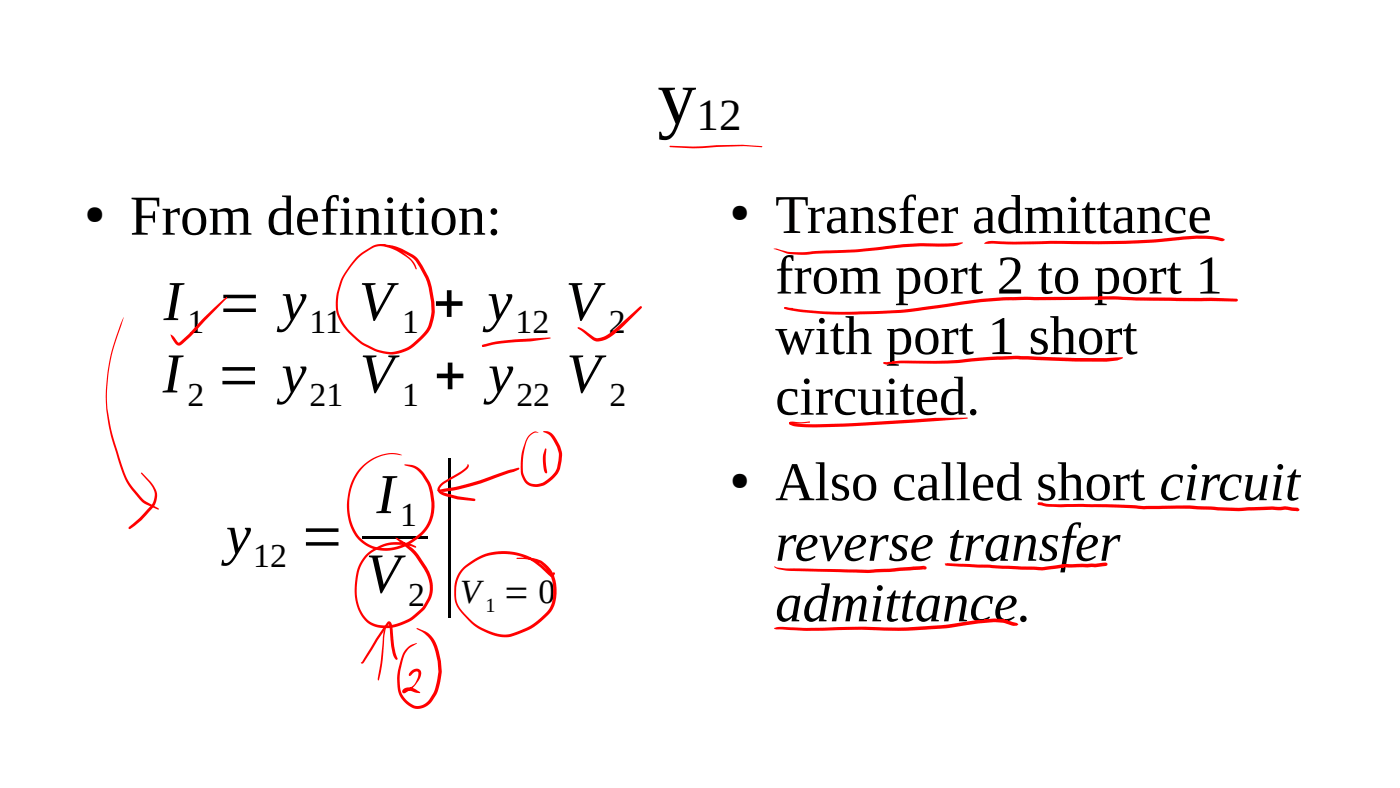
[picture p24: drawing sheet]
<svg xmlns="http://www.w3.org/2000/svg" width="280mm" height="158mm" viewBox="0 0 280 158" stroke-linecap="round" stroke-linejoin="round" font-family="sans-serif">
<defs><g id="words">
<text font-size="31.7" x="87.6" y="116.7">|</text>
<text font-size="15.5" x="131.5" y="24.7">y</text>
<g font-size="11.3">
<text x="26" y="46.9">From definition:</text>
<text x="32.7" y="64">I = y</text>
<text x="71.8" y="64">V + y</text>
<text x="113.1" y="64">V</text>
<text x="32.5" y="78.4">I = y</text>
<text x="72" y="78.4">V + y</text>
<text x="113.3" y="78.4">V</text>
<text x="75.3" y="102.6">I</text>
<text x="45.2" y="110.7">y</text>
<text x="60" y="110.7">=</text>
<text x="73.2" y="118.4">V</text>
</g>
<g font-size="10.9">
<text x="155.1" y="46.6">Transfer admittance</text>
<text x="155.1" y="58.7">from port 2 to port 1</text>
<text x="155.1" y="70.8">with port 1 short</text>
<text x="155.1" y="82.9">circuited.</text>
<text x="155.1" y="100">Also called short circuit</text>
<text x="155.1" y="112.1">reverse transfer</text>
<text x="155.1" y="124.2">admittance.</text>
</g>
<text font-size="9" x="139.3" y="25.9">12</text>
<g font-size="6.8">
<text x="37.5" y="66.6">1</text>
<text x="61.9" y="66.6">11</text>
<text x="80.4" y="66.6">1</text>
<text x="103.1" y="66.6">12</text>
<text x="121.8" y="66.6">2</text>
<text x="37.5" y="81.1">2</text>
<text x="61.9" y="81.1">21</text>
<text x="80.4" y="81.1">1</text>
<text x="103.3" y="81.1">22</text>
<text x="121.9" y="81.1">2</text>
<text x="80" y="105.2">1</text>
<text x="50.6" y="113.3">12</text>
<text x="81.6" y="121.1">2</text>
<text x="92" y="120.5">V = 0</text>
</g>
<text font-size="5.1" x="17" y="44.3">●</text>
<g font-size="4.9">
<text x="146.1" y="44">●</text>
<text x="146.1" y="97.5">●</text>
</g>
<text font-size="4.1" x="97.1" y="122.3">1</text>
</g></defs>
<path d="M72.5 107.1h13v.6h-13z" fill-rule="evenodd" fill="#000"/>
<g fill="#f00">
<path d="M133.9 29.3l.1-.2 4.5 .2 4.8-.3 5.3-.1 3.8 .3 .1 .1-.1 .1-3.8-.2-10.1 .4-4.5-.2z"/>
<path d="M96.4 69l.2-.1a32.9 32.9 0 0 1 9.5-1.2l3.9-.3 .2 .2a26.6 26.6 0 0 1-6.3 .7 35.4 35.4 0 0 0-7.4 1z"/>
<path d="M96.4 69h.4l-.1 .3-.3-.1z"/>
<path d="M96.4 69l.6-.1-.4 .4h-.2z"/>
<path d="M34.1 66.8a3.7 3.7 0 0 1 1.5 1.6l.1 .1 .3-.1 1.8-1.6a83.7 83.7 0 0 1 7.3-7.3l.2-.1 .2 .1-7.3 7.7-1.5 1.4a.94 .94 0 0 1-.9 .5 .94 .94 0 0 1-.8-.6l-.6-.8z"/>
<path d="M115.5 65.4h.4l.8 .4 2.2 1.6a1.9 1.9 0 0 0 2-.2l1.9-1.3 5.2-4.7h.3v.4l-4.6 4.5a6.2 6.2 0 0 1-4.4 2.2l-.8-.4-2.4-1.9a.5 .5 0 0 1-.6-.6z"/>
<path d="M71.4 51.3a9.5 9.5 0 0 1 4.5-2.5 9.6 9.6 0 0 1 7.2 4.3l.3 .6-.2 .2-.4-.7a5.4 5.4 0 0 0-2.7-2.6 6 6 0 0 0-5.3-1.2 12.4 12.4 0 0 0-7 13.2 10.2 10.2 0 0 0 3 4.3l1.7 1.5 2 1a7.3 7.3 0 0 0 9.2-1.8 6.8 6.8 0 0 0 2.6-5.2 15.1 15.1 0 0 0-3.6-10.7 14.4 14.4 0 0 0-6.7-2.8l.2-.1a12 12 0 0 1 7.1 2.6 15.6 15.6 0 0 1 3.5 11.8 7.3 7.3 0 0 1-3.1 5.3 7.6 7.6 0 0 1-9.4 1.3 13.7 13.7 0 0 1-6.7-6.5 11 11 0 0 1 2.1-9.8z"/>
<path d="M24.7 63.4l-.1 .6a45.7 45.7 0 0 0-3 11.6 27.7 27.7 0 0 0 1.4 13l.5 1.6a20.6 20.6 0 0 0 2.5 6.5l.8 1.1a9 9 0 0 0 2.4 2.5l2.6 1.4-.3 .1-2.5-1.1a15.2 15.2 0 0 1-4.7-6.6l-.8-2.5a35.5 35.5 0 0 1-2.3-14.4 38.5 38.5 0 0 1 3.5-13.8z"/>
<path d="M28.3 94.4l1.8 1.8a3.7 3.7 0 0 1 .7 5.1l-.9 1a14.9 14.9 0 0 1-3.8 3.4h-.3v-.4a22.4 22.4 0 0 0 4-3.8 3.4 3.4 0 0 0 0-5.1l-1.6-1.7z"/>
<path d="M72.4 93.2a8.1 8.1 0 0 1 7.8-2.3l.2 .1a8.7 8.7 0 0 0-10.2 7.1 10.2 10.2 0 0 0 2.3 9.8 8.1 8.1 0 0 0 10-.1 7.5 7.5 0 0 0 3.7-5.5 8.9 8.9 0 0 0-3.1-8.6l-2.2-.7-.1-.1 .2-.1a4.5 4.5 0 0 1 2.3 .5l.5 .3a7.8 7.8 0 0 1 2.4 3.2 9.9 9.9 0 0 1-.1 7.9 10.3 10.3 0 0 1-11.7 4.9 7.8 7.8 0 0 1-5-7.3 11.4 11.4 0 0 1 3-9.1z"/>
<path d="M73.2 110.8a9 9 0 0 1 9.2-2l.7 .4 .1 .2-.2 .1-.8-.3a9.1 9.1 0 0 0-8.7 1.9 8.5 8.5 0 0 0-2.1 6.2 7.3 7.3 0 0 0 3 7.2 8.5 8.5 0 0 0 8.6-1.8 6.4 6.4 0 0 0 1.8-9 16.9 16.9 0 0 0-5.8-6.1l.1-.2a13.3 13.3 0 0 1 7.4 9.1 7.5 7.5 0 0 1-3.1 6.7 8.7 8.7 0 0 1-9.4 1.6 8.3 8.3 0 0 1-3-8 8.5 8.5 0 0 1 2.2-6z"/>
<path d="M92.7 113.4a11.8 11.8 0 0 1 15.9-.3l1.7 1.7 .2-.3 .4-.1 .1 .3-.4 .5a.66 .66 0 0 1-.9-.3l-1.4-1.4a11.4 11.4 0 0 0-16 .9 7.3 7.3 0 0 0-.6 6.7 11.6 11.6 0 0 0 9.9 5.7 13.4 13.4 0 0 0 8.4-5.5 7.2 7.2 0 0 0-2-8.8 9.1 9.1 0 0 0-4.6-.8l-.1-.1a6.8 6.8 0 0 1 5.7 1 7.6 7.6 0 0 1 1.6 9 13.3 13.3 0 0 1-9.8 5.8 12.2 12.2 0 0 1-8.7-5.2 5.6 5.6 0 0 1-1.2-4.7 6 6 0 0 1 1.8-4.1z"/>
<path d="M196.8 48.6a2.72 2.72 0 0 1 2.4-.4l3.7 .1 7.2-.2a187.2 187.2 0 0 0 23.6-.5l5.6-.5h1.7l2.5 .3 1 .2 .4 .3-.5 .3-2-.4-3.1-.1a190.4 190.4 0 0 1-29.2 1 99 99 0 0 1-11.8 0z"/>
<path d="M154.7 49.7h.4a15.2 15.2 0 0 0 8.2 .5 124.4 124.4 0 0 0 17.3-1.4l4.6-.2a42.8 42.8 0 0 0 7.3-.2v.2a5.3 5.3 0 0 1-3.1 .7l-5.5-.1-6.6 .6a114.5 114.5 0 0 1-14.7 1 11.9 11.9 0 0 1-7.6-1z"/>
<path d="M77.2 125.4l-.2 1.3a54.9 54.9 0 0 1-1.2 9.2l-.1 .1-.1-.1-.1-.3 .6-3.2 .6-5.8z"/>
<path d="M77.5 124.3a.62 .62 0 0 1 .7 .1 .62 .62 0 0 1 .2 .6l.1 .8a16.2 16.2 0 0 0 1 5.7v.3l-.2 .1-.4-.3a4.8 4.8 0 0 1-.7-2.4l-.3-3.6-.2-.9h.2l-2.4 3.2-2.7 4.5-.4 .3-.2-.2 .2-.1 2.8-4.7z"/>
<path d="M82.1 134.2l.9-.5 .8 .1a1.19 1.19 0 0 1 .2 1.7 5.9 5.9 0 0 1-3.3 3.1 .6 .6 0 0 1-.2-.7 .6 .6 0 0 1 .7-.4 2.47 2.47 0 0 1 2.2 .5l.7 .4-.2 .1h-.7a2.71 2.71 0 0 0-1.8-.4l-.3 .2v-.2l-.3-.2a3.5 3.5 0 0 0 2.9-3.5l-.3-.2-.4 .1-.8 .7-.2-.2 .2 .2-.3 .1-.1-.3z"/>
<path d="M83.4 125.5a5.6 5.6 0 0 1 4.3 4.6 10.7 10.7 0 0 1 .4 6.2 7.2 7.2 0 0 1-2.9 4.9 3.2 3.2 0 0 1-4.3-.9 5.3 5.3 0 0 1-1.5-4.5 11.9 11.9 0 0 1 1.8-6.1l1-.8 1.2-.4-.7 .5a4.1 4.1 0 0 0-2.3 3.4 9.9 9.9 0 0 0 .1 6.5 3.6 3.6 0 0 0 3.7 2.1 3.2 3.2 0 0 0 1.9-1.5l.3-.5a11.3 11.3 0 0 0 1.3-4.7 11 11 0 0 0-1.9-6.8l-.9-.9-1.6-.9z"/>
<path d="M87.4 98l5.4-1.1 3.2-.9 5.5-2 2.1-.5 .3 .2a1.94 1.94 0 0 1-1.6 .7l-3.2 1.1a32.8 32.8 0 0 1-10.9 2.8z"/>
<path d="M88 96.8l.6-.5 2.6-1.5a5 5 0 0 0 2.2-1.7l.1-.3a.34 .34 0 0 1 .3 .3 .34 .34 0 0 1-.2 .4l-1.4 1.2-3.5 2.1a1.41 1.41 0 0 0-.7 1v.1a1.69 1.69 0 0 0 1.3 .7l2.3 .6 3.3 .5 .2 .2-.3 .3a17.6 17.6 0 0 1-5.7-1 1.7 1.7 0 0 1-1.6-1.3l.1-.4z"/>
<path d="M109 89.7l.1-.1 .2 .2-.2 2.1 .3 2.5-.2 .2a3.6 3.6 0 0 1-.6-2.7v-1.1z"/>
<path d="M105.9 86.9a1.26 1.26 0 0 1 1.8-.4h-.2a2.14 2.14 0 0 0-2.2 1.7 13.3 13.3 0 0 0-.5 6.7 2.62 2.62 0 0 0 4.2 1.3 5.3 5.3 0 0 0 2.4-2.7 6 6 0 0 0-1.4-6.4l-1.4-.8a1.91 1.91 0 0 1 2.3 .9 6.4 6.4 0 0 1 .9 6.9 5.5 5.5 0 0 1-5 3.2 3.1 3.1 0 0 1-2.7-3.4 10.7 10.7 0 0 1 1.8-7z"/>
<path d="M156.9 61.4h.2a67.8 67.8 0 0 0 14.9 .8 113.4 113.4 0 0 0 20.4-2 63.5 63.5 0 0 1 9.2-.8l21-.2 4.6 .2 15.1 .1 5 .2 .3 .3-.1 .2-.3 .1-20-.2-4.6-.2-21 .1a181 181 0 0 0-17.2 2l-.7 .1a88.2 88.2 0 0 1-12.8 .8 53.8 53.8 0 0 1-14-1.2z"/>
<path d="M157 61.4l1.6 .3-.9 .1-.7-.1-.2-.2z"/>
<path d="M158.1 61.7l.5-.1z"/>
<path d="M176.7 72.4l3.4-.3a110.3 110.3 0 0 0 17.7-.8l5.7-.2 3.9 .2a163.2 163.2 0 0 0 16.9 .1l.3 .1-1.1 .6-2.2 .2h-6.2l-11.6-.5-5.6 .2a102.6 102.6 0 0 1-17.8 .6l-2.6 .3a.49 .49 0 0 1-.8-.5z"/>
<path d="M176.7 72.4l.5 .2-.4 .1z"/>
<path d="M157.8 84.5l.4-.1 .1 .3-.2 .1h-.2z"/>
<path d="M157.9 84.4l.2-.1 .2 .2-.1-.1 1.4 .3 3.7 .1 7.3-.2 9.1-.6a124.6 124.6 0 0 1 13.8-.6l.1 .2-.1 .1-10.7 .8-17.6 .9h-3.5l-2.4-.1-1.3-.4-.2-.2z"/>
<path d="M157.9 84.4h2.3l1.6-.1 .2 .1-.7 .1-3.2 .3-.3-.2z"/>
<path d="M161.6 84.4l.3-.1z"/>
<path d="M207.6 100.5l.2-.1a16 16 0 0 0 4.4 .4h6.6a75.6 75.6 0 0 1 10.1 .3l9.1-.1 9.7 .5 6.7-.3 1.4 .1a6.7 6.7 0 0 1 3.1 .1l.7 .1 .3 .4-.3 .3-.7-.1a9.4 9.4 0 0 0-3.5-.1l-.9-.1-6.8 .3-9.7-.5-9.2 .1a72.1 72.1 0 0 0-10.2-.4l-4.2-.1a21.1 21.1 0 0 1-6.2-.3l-.6-.1z"/>
<path d="M207.6 100.5h.8l.2 .1-.8 .3h-.2z"/>
<path d="M208.5 100.5l.1 .1-.1 .1-.1-.1z"/>
<path d="M208.3 100.5l.3 .1-.1 .1z"/>
<path d="M154.9 113.2a10.4 10.4 0 0 0 3.9 .4l7.4 .1a115.2 115.2 0 0 0 16.2-.4l2.4-.2 .3 .1-.3 .1-.1 .3 .1-.3 .2-.1 .3 .2a.39 .39 0 0 1-.2 .4 .39 .39 0 0 1-.4 0l-5.7 .4a83.5 83.5 0 0 1-12.8 .1l-7.5-.2a7.7 7.7 0 0 1-3.9-.8z"/>
<path d="M188.9 112.7h.5l-.1-.2 19.5 .8a37.5 37.5 0 0 1 7.9-.6h2.4l2.1-.3 .2 .1 .1 .3-.3 .3-2 .3h-2.7a34 34 0 0 0-7.8 .6l-16.6-.7-2.8-.2-.3-.1z"/>
<path d="M154.9 125.5l1.4-.2 5 .2h3.5a149.4 149.4 0 0 1 15-.1l9.4-.5 6.5-1 3-.3 2.2 .2 2.5 .7 .3 .3-.4 .3a3.7 3.7 0 0 1-2.3-.5l-2.2-.2-3 .2-6.6 1-9.4 .5a257.3 257.3 0 0 0-18.5 0l-6.1-.3-.3-.1-.1-.1z"/>
<circle cx="161.9" cy="84.4" r=".08"/>
</g>
<use href="#words"/>
</svg>
